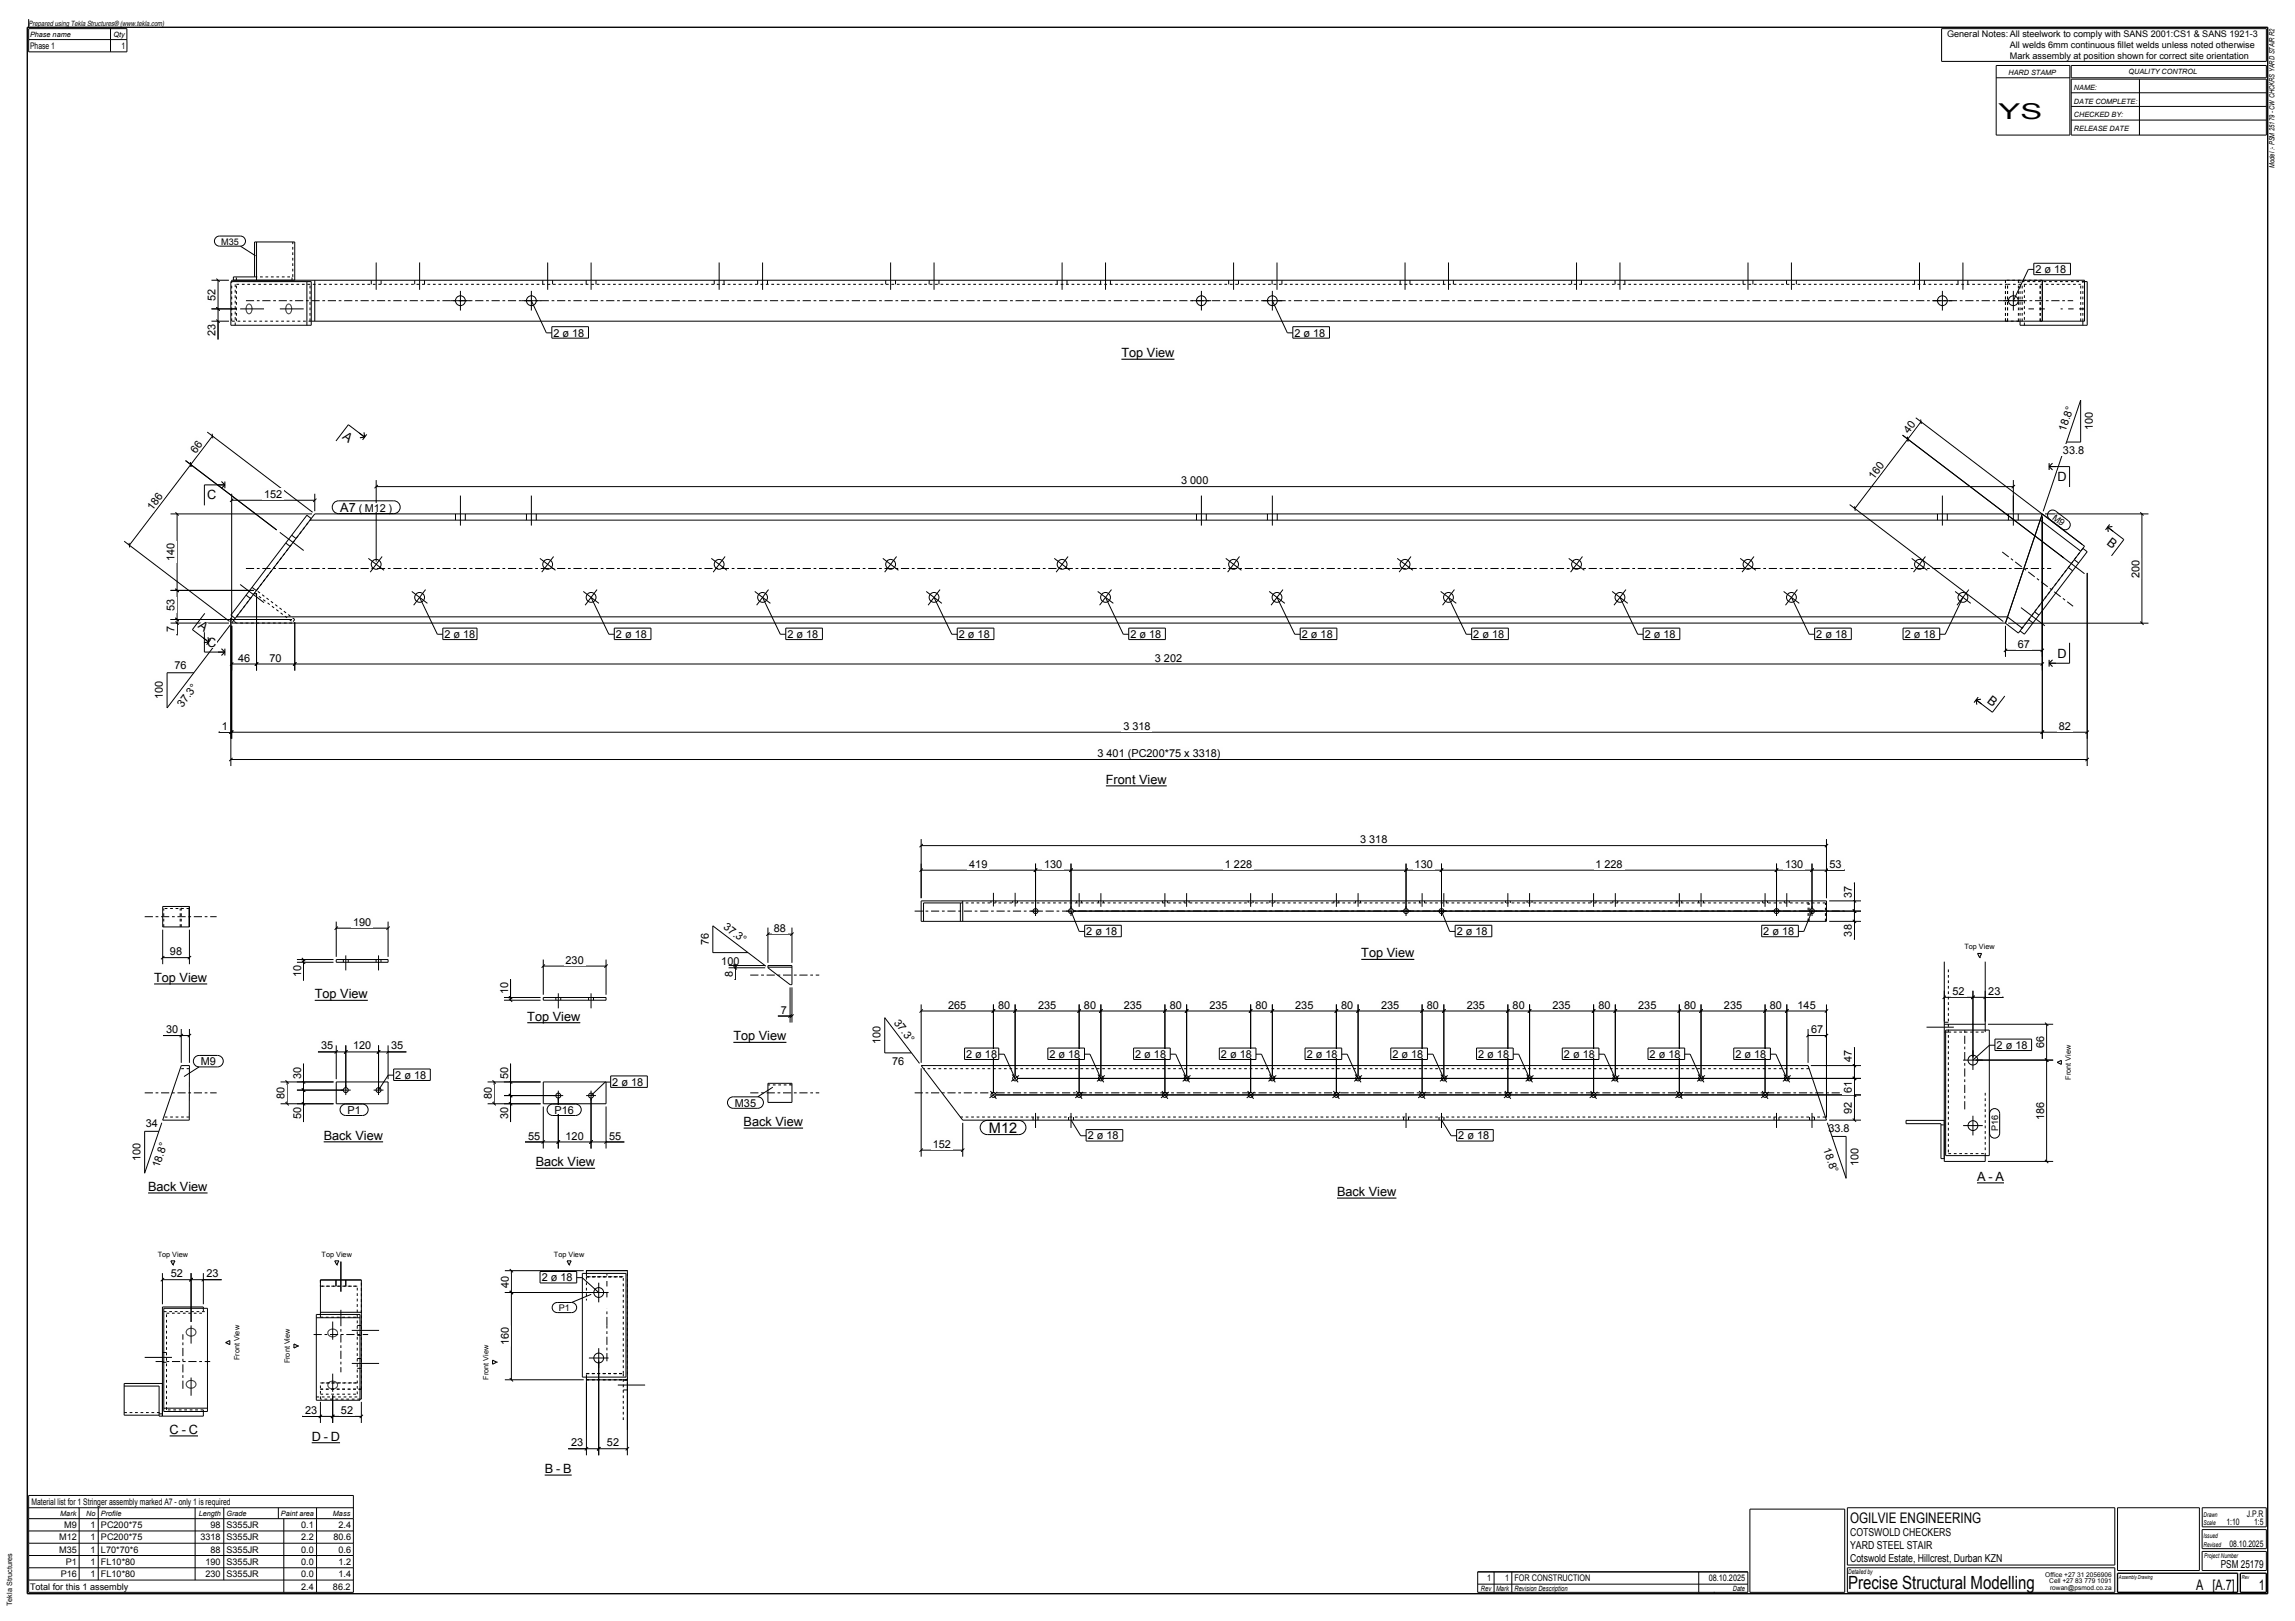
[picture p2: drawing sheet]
<svg xmlns="http://www.w3.org/2000/svg" width="841mm" height="594mm" viewBox="0 0 841 594" stroke-linecap="round" stroke-linejoin="round" font-family="sans-serif">
<defs><g id="words">
<text font-size="8" x="732.4" y="43.5">YS</text>
<text font-size="6.7" x="677.2" y="582.3">Precise Structural Modelling</text>
<g font-size="5.3">
<text x="362.4" y="415.2">M12</text>
<text x="678" y="558">OGILVIE ENGINEERING</text>
<text x="804.8" y="582.5">A [A.7]</text>
<text x="827.8" y="582.5">1</text>
</g>
<g font-size="4.7">
<text x="410.9" y="130.9">Top View</text>
<text x="125.3" y="160.4" transform="rotate(37 125.3 160.4)">A</text>
<text x="754" y="176.2">D</text>
<text x="75.9" y="182.9">C</text>
<text x="124.7" y="187.6">A7</text>
<text x="771.8" y="199.4" transform="rotate(37 771.8 199.4)">B</text>
<text x="72.4" y="229.9" transform="rotate(37 72.4 229.9)">A</text>
<text x="75.9" y="237.2">C</text>
<text x="754" y="241.3">D</text>
<text x="727.9" y="257.1" transform="rotate(37 727.9 257.1)">B</text>
<text x="405.2" y="287.2">Front View</text>
<text x="498.8" y="350.8">Top View</text>
<text x="56.5" y="359.8">Top View</text>
<text x="115.3" y="365.8">Top View</text>
<text x="193.2" y="374">Top View</text>
<text x="268.7" y="381.2">Top View</text>
<text x="272.5" y="412.6">Back View</text>
<text x="118.6" y="417.7">Back View</text>
<text x="196.3" y="427.4">Back View</text>
<text x="54.3" y="436.4">Back View</text>
<text x="724.5" y="432.7">A</text>
<text x="728.6" y="432.7">-</text>
<text x="731.2" y="432.7">A</text>
<text x="489.9" y="438.3">Back View</text>
<text x="62.2" y="525.4">C - C</text>
<text x="114.2" y="527.9">D - D</text>
<text x="199.6" y="539.8">B - B</text>
</g>
<g font-size="4">
<text x="745.9" y="100.1">2 ø 18</text>
<text x="79" y="110.2" transform="rotate(-90 79 110.2)">52</text>
<text x="79" y="123.3" transform="rotate(-90 79 123.3)">23</text>
<text x="202.8" y="123.3">2 ø 18</text>
<text x="474.4" y="123.3">2 ø 18</text>
<text x="699.5" y="159" transform="rotate(-53 699.5 159)">40</text>
<text x="756.9" y="158.3" transform="rotate(-71 756.9 158.3)">18.8°</text>
<text x="767" y="157.6" transform="rotate(-90 767 157.6)">100</text>
<text x="71.8" y="166.2" transform="rotate(-53 71.8 166.2)">66</text>
<text x="756" y="166.5">33.8</text>
<text x="432.8" y="177.4">3 000</text>
<text x="686.7" y="175.7" transform="rotate(-53 686.7 175.7)">160</text>
<text x="96.8" y="182.4">152</text>
<text x="55.9" y="187.1" transform="rotate(-53 55.9 187.1)">186</text>
<text x="131.5" y="187.6">( M12 )</text>
<text x="64" y="205.7" transform="rotate(-90 64 205.7)">140</text>
<text x="784" y="211.7" transform="rotate(-90 784 211.7)">200</text>
<text x="64" y="223.9" transform="rotate(-90 64 223.9)">53</text>
<text x="64" y="231.7" transform="rotate(-90 64 231.7)">7</text>
<text x="162.9" y="233.8">2 ø 18</text>
<text x="225.7" y="233.8">2 ø 18</text>
<text x="288.5" y="233.8">2 ø 18</text>
<text x="351.4" y="233.8">2 ø 18</text>
<text x="414.2" y="233.8">2 ø 18</text>
<text x="477.1" y="233.8">2 ø 18</text>
<text x="539.9" y="233.8">2 ø 18</text>
<text x="602.7" y="233.8">2 ø 18</text>
<text x="665.6" y="233.8">2 ø 18</text>
<text x="698" y="233.8">2 ø 18</text>
<text x="739.4" y="237.4">67</text>
<text x="63.9" y="245">76</text>
<text x="87.2" y="242.4">46</text>
<text x="98.8" y="242.4">70</text>
<text x="423.2" y="242.4">3 202</text>
<text x="59.7" y="256.3" transform="rotate(-90 59.7 256.3)">100</text>
<text x="66.9" y="259.4" transform="rotate(-53 66.9 259.4)">37.3°</text>
<text x="81.3" y="267.4">1</text>
<text x="411.6" y="267.4">3 318</text>
<text x="754.4" y="267.4">82</text>
<text x="402.2" y="277.4">3 401 (PC200*75 x 3318)</text>
<text x="498.4" y="309">3 318</text>
<text x="355.2" y="318">419</text>
<text x="382.6" y="318">130</text>
<text x="448.8" y="318">1 228</text>
<text x="518.4" y="318">130</text>
<text x="584.6" y="318">1 228</text>
<text x="654.2" y="318">130</text>
<text x="670.4" y="318">53</text>
<text x="678.7" y="329" transform="rotate(-90 678.7 329)">37</text>
<text x="129.4" y="339.2">190</text>
<text x="264.8" y="340.1" transform="rotate(37 264.8 340.1)">37.3°</text>
<text x="283.6" y="341.4">88</text>
<text x="259.7" y="346.4" transform="rotate(-90 259.7 346.4)">76</text>
<text x="398.1" y="342.7">2 ø 18</text>
<text x="533.8" y="342.7">2 ø 18</text>
<text x="646.2" y="342.7">2 ø 18</text>
<text x="678.7" y="343.2" transform="rotate(-90 678.7 343.2)">38</text>
<text x="62.3" y="350">98</text>
<text x="207.2" y="353.1">230</text>
<text x="264.3" y="353.6">100</text>
<text x="110.3" y="358.2" transform="rotate(-90 110.3 358.2)">10</text>
<text x="268.5" y="358" transform="rotate(-90 268.5 358)">8</text>
<text x="186.2" y="364.4" transform="rotate(-90 186.2 364.4)">10</text>
<text x="715.5" y="364.6">52</text>
<text x="728.6" y="364.6">23</text>
<text x="286.2" y="371.4">7</text>
<text x="347.5" y="369.6">265</text>
<text x="365.8" y="369.6">80</text>
<text x="380.4" y="369.6">235</text>
<text x="397.2" y="369.6">80</text>
<text x="411.8" y="369.6">235</text>
<text x="428.6" y="369.6">80</text>
<text x="443.2" y="369.6">235</text>
<text x="460.1" y="369.6">80</text>
<text x="474.6" y="369.6">235</text>
<text x="491.5" y="369.6">80</text>
<text x="506.1" y="369.6">235</text>
<text x="522.9" y="369.6">80</text>
<text x="537.5" y="369.6">235</text>
<text x="554.3" y="369.6">80</text>
<text x="568.9" y="369.6">235</text>
<text x="585.7" y="369.6">80</text>
<text x="600.3" y="369.6">235</text>
<text x="617.1" y="369.6">80</text>
<text x="631.7" y="369.6">235</text>
<text x="648.6" y="369.6">80</text>
<text x="658.7" y="369.6">145</text>
<text x="327.5" y="374.7" transform="rotate(53 327.5 374.7)">37.3°</text>
<text x="60.9" y="378.6">30</text>
<text x="322.7" y="382.7" transform="rotate(-90 322.7 382.7)">100</text>
<text x="663.7" y="378.6">67</text>
<text x="117.6" y="384.6">35</text>
<text x="129.4" y="384.6">120</text>
<text x="143.3" y="384.6">35</text>
<text x="354.1" y="387.6">2 ø 18</text>
<text x="384.6" y="387.6">2 ø 18</text>
<text x="416" y="387.6">2 ø 18</text>
<text x="447.4" y="387.6">2 ø 18</text>
<text x="478.8" y="387.6">2 ø 18</text>
<text x="510.3" y="387.6">2 ø 18</text>
<text x="541.7" y="387.6">2 ø 18</text>
<text x="573.1" y="387.6">2 ø 18</text>
<text x="604.5" y="387.6">2 ø 18</text>
<text x="635.9" y="387.6">2 ø 18</text>
<text x="678.7" y="389.3" transform="rotate(-90 678.7 389.3)">47</text>
<text x="731.6" y="384.4">2 ø 18</text>
<text x="749.1" y="384.1" transform="rotate(-90 749.1 384.1)">66</text>
<text x="73.6" y="390.4">M9</text>
<text x="110.3" y="395.3" transform="rotate(-90 110.3 395.3)">30</text>
<text x="144.9" y="395.3">2 ø 18</text>
<text x="186.2" y="395.3" transform="rotate(-90 186.2 395.3)">50</text>
<text x="326.9" y="390.3">76</text>
<text x="224.4" y="397.9">2 ø 18</text>
<text x="678.7" y="400.4" transform="rotate(-90 678.7 400.4)">61</text>
<text x="104.3" y="402.7" transform="rotate(-90 104.3 402.7)">80</text>
<text x="180.2" y="402.7" transform="rotate(-90 180.2 402.7)">80</text>
<text x="269.3" y="405.5">M35</text>
<text x="53.4" y="413.1">34</text>
<text x="110.3" y="410" transform="rotate(-90 110.3 410)">50</text>
<text x="127.3" y="408.2">P1</text>
<text x="186.2" y="410" transform="rotate(-90 186.2 410)">30</text>
<text x="203.2" y="408.2">P16</text>
<text x="678.7" y="408.1" transform="rotate(-90 678.7 408.1)">92</text>
<text x="749.1" y="410.4" transform="rotate(-90 749.1 410.4)">186</text>
<text x="193.5" y="417.6">55</text>
<text x="207.2" y="417.6">120</text>
<text x="223.2" y="417.6">55</text>
<text x="398.6" y="417.5">2 ø 18</text>
<text x="534.4" y="417.5">2 ø 18</text>
<text x="670" y="414.9">33.8</text>
<text x="51.5" y="425.6" transform="rotate(-90 51.5 425.6)">100</text>
<text x="341.8" y="420.6">152</text>
<text x="668.1" y="421.1" transform="rotate(71 668.1 421.1)">18.8°</text>
<text x="58.4" y="428.1" transform="rotate(-71 58.4 428.1)">18.8°</text>
<text x="681" y="427.4" transform="rotate(-90 681 427.4)">100</text>
<text x="62.5" y="468">52</text>
<text x="75.6" y="468">23</text>
<text x="186.5" y="471.9" transform="rotate(-90 186.5 471.9)">40</text>
<text x="198.5" y="469.5">2 ø 18</text>
<text x="186.5" y="493" transform="rotate(-90 186.5 493)">160</text>
<text x="111.8" y="518.1">23</text>
<text x="124.9" y="518.1">52</text>
<text x="209.3" y="530">23</text>
<text x="222.4" y="530">52</text>
<text x="678" y="563">COTSWOLD CHECKERS</text>
<text x="678" y="567.5">YARD STEEL STAIR</text>
<text x="678" y="572.5">Cotswold Estate, Hillcrest, Durban KZN</text>
<text x="813.8" y="574.5">PSM 25179</text>
</g>
<g font-size="3.3">
<text x="11" y="18">Phase 1</text>
<text x="44.5" y="18">1</text>
<text x="713.5" y="13.5">General Notes: All steelwork to comply with SANS 2001:CS1 &amp; SANS 1921-3</text>
<text x="736.5" y="17.5">All welds 6mm continuous fillet welds unless noted otherwise</text>
<text x="736.5" y="21.5">Mark assembly at position shown for correct site orientation</text>
<text x="81" y="89.6">M35</text>
<text x="751.9" y="190.1" transform="rotate(37 751.9 190.1)">M9</text>
<text x="732.2" y="414.6" transform="rotate(-90 732.2 414.6)">P16</text>
<text x="204.8" y="480.4">P1</text>
<text x="11.5" y="551.5">Material list for 1 Stringer assembly marked A7 - only 1 is required</text>
<text x="823.4" y="555.7">J.P.R</text>
<text x="23.5" y="560">M9</text>
<text x="33.1" y="560">1</text>
<text x="37" y="560">PC200*75</text>
<text x="77.1" y="560">98 S355JR</text>
<text x="110.4" y="560">0.1</text>
<text x="124" y="560">2.4</text>
<text x="815.8" y="559">1:10</text>
<text x="826" y="559">1:5</text>
<text x="21.7" y="564.5">M12</text>
<text x="21.7" y="569">M35</text>
<text x="33.1" y="564.5">1</text>
<text x="33.1" y="569">1</text>
<text x="37" y="569">L70*70*6</text>
<text x="37" y="564.5">PC200*75</text>
<text x="73.4" y="564.5">3318 S355JR</text>
<text x="77.1" y="569">88 S355JR</text>
<text x="110.4" y="564.5">2.2</text>
<text x="110.4" y="569">0.0</text>
<text x="122.2" y="564.5">80.6</text>
<text x="124" y="569">0.6</text>
<text x="817" y="567">08.10.2025</text>
<text x="24.1" y="573.5">P1</text>
<text x="33.1" y="573.5">1</text>
<text x="37" y="573.5">FL10*80</text>
<text x="75.3" y="573.5">190 S355JR</text>
<text x="110.4" y="573.5">0.0</text>
<text x="124" y="573.5">1.2</text>
<text x="22.2" y="578">P16</text>
<text x="33.1" y="578">1</text>
<text x="37" y="578">FL10*80</text>
<text x="75.3" y="578">230 S355JR</text>
<text x="110.4" y="578">0.0</text>
<text x="124" y="578">1.4</text>
<text x="545" y="579.5">1</text>
<text x="551.5" y="579.5">1 FOR CONSTRUCTION</text>
<text x="626.2" y="579.5">08.10.2025</text>
<text x="11" y="582.5">Total for this 1 assembly</text>
<text x="110.4" y="582.5">2.4</text>
<text x="122" y="582.5">86.2</text>
</g>
<g font-size="2.7">
<text x="10.5" y="9.5">Prepared using Tekla Structures® (www.tekla.com)</text>
<text x="11" y="13.5">Phase name</text>
<text x="41.6" y="13.5">Qty</text>
<text x="736" y="27.5">HARD STAMP</text>
<text x="780" y="27">QUALITY CONTROL</text>
<text x="760" y="33">NAME:</text>
<text x="760" y="38">DATE COMPLETE:</text>
<text x="760" y="43">CHECKED BY:</text>
<text x="760" y="48">RELEASE DATE</text>
<text x="833.5" y="61.5" transform="rotate(-90 833.5 61.5)">Model :- PSM 25179 - CW CHCKRS YARD STAIR R2</text>
<text x="719.9" y="347.9">Top View</text>
<text x="758.9" y="395.7" transform="rotate(-90 758.9 395.7)">Front View</text>
<text x="57.8" y="460.5">Top View</text>
<text x="117.9" y="460.5">Top View</text>
<text x="203" y="460.5">Top View</text>
<text x="87.7" y="498.3" transform="rotate(-90 87.7 498.3)">Front View</text>
<text x="106.2" y="499.6" transform="rotate(-90 106.2 499.6)">Front View</text>
<text x="179" y="505.5" transform="rotate(-90 179 505.5)">Front View</text>
<text x="22.1" y="555.5">Mark</text>
<text x="31.6" y="555.5">No</text>
<text x="37" y="555.5">Profile</text>
<text x="72.8" y="555.5">Length</text>
<text x="83" y="555.5">Grade</text>
<text x="102.9" y="555.5">Paint area</text>
<text x="122" y="555.5">Mass</text>
<text x="542.7" y="583">Rev</text>
<text x="548.3" y="583">Mark</text>
<text x="555" y="583">Revision Description</text>
<text x="635" y="583">Date</text>
<text x="4.5" y="588.5" transform="rotate(-90 4.5 588.5)">Tekla Structures</text>
</g>
<g font-size="2.4">
<text x="807.5" y="555.7">Drawn</text>
<text x="807.5" y="559">Scale</text>
<text x="807.5" y="563.8">Issued</text>
<text x="807.5" y="566.8">Revised</text>
<text x="807.7" y="570.7">Project Number</text>
<text x="677.2" y="576.7">Detailed by</text>
<text x="749.5" y="578">Office +27 31 2056906</text>
<text x="751" y="580.3">Cell +27 83 779 1091</text>
<text x="751.3" y="582.5">rowan@psmod.co.za</text>
</g>
<g font-size="2">
<text x="776.5" y="578.5">Assembly Drawing</text>
<text x="821.5" y="578.5">Rev</text>
</g>
</g></defs>
<path d="M10 10h821v574h-821z" fill="none" stroke="#000" stroke-width=".5"/>
<path d="M405.3 288h22.2" fill="none" stroke="#000" stroke-width=".4"/>
<path d="M405.3 283.7h22.2v3.5h-22.2z" fill-rule="evenodd" fill="#fefefb"/>
<path d="M410.9 131.6h19.5" fill="none" stroke="#000" stroke-width=".4"/>
<path d="M410.9 127.4h19.5v3.5h-19.5z" fill-rule="evenodd" fill="#fefefb"/>
<path d="M724.5 433.5h9.9" fill="none" stroke="#000" stroke-width=".4"/>
<g fill="#fefefb">
<path d="M724.5 429.2h3.1v3.5h-3.1z" fill-rule="evenodd"/>
<path d="M728.6 429.2h1.6v3.5h-1.6z" fill-rule="evenodd"/>
<path d="M731.2 429.2h3.2v3.5h-3.2z" fill-rule="evenodd"/>
</g>
<path d="M724.7 349.4h1.5l-.8 1.5zM753.9 389.3l1.5-.8v1.5zM199.6 540.5h9.9" fill="none" stroke="#000" stroke-width=".4"/>
<g fill="#fefefb">
<path d="M199.6 536.3h3.1v3.5h-3.1z" fill-rule="evenodd"/>
<path d="M203.8 536.3h1.5v3.5h-1.5z" fill-rule="evenodd"/>
<path d="M206.4 536.3h3.1v3.5h-3.1z" fill-rule="evenodd"/>
</g>
<path d="M207.8 462h1.5l-.8 1.5zM180.5 498.4l1.5 .8-1.5 .7zM62.2 526.2h10.4" fill="none" stroke="#000" stroke-width=".4"/>
<g fill="#fefefb">
<path d="M62.2 521.9h3.3v3.5h-3.3z" fill-rule="evenodd"/>
<path d="M66.6 521.9h1.5v3.5h-1.5z" fill-rule="evenodd"/>
<path d="M69.2 521.9h3.4v3.5h-3.4z" fill-rule="evenodd"/>
</g>
<path d="M62.6 462h1.5l-.7 1.5zM82.7 492l1.5-.8v1.5zM114.2 528.7h10.4" fill="none" stroke="#000" stroke-width=".4"/>
<g fill="#fefefb">
<path d="M114.2 524.4h3.4v3.5h-3.4z" fill-rule="evenodd"/>
<path d="M118.6 524.4h1.6v3.5h-1.6z" fill-rule="evenodd"/>
<path d="M121.2 524.4h3.4v3.5h-3.4z" fill-rule="evenodd"/>
</g>
<path d="M56.5 360.6h19.4M122.7 462h1.5l-.8 1.5zM107.7 492.5l1.5 .7-1.5 .8z" fill="none" stroke="#000" stroke-width=".4"/>
<path d="M56.5 356.3h19.4v3.5h-19.4z" fill-rule="evenodd" fill="#fefefb"/>
<path d="M54.3 437.2h21.7" fill="none" stroke="#000" stroke-width=".4"/>
<path d="M54.3 432.9h21.7v3.5h-21.7z" fill-rule="evenodd" fill="#fefefb"/>
<path d="M115.3 366.6h19.5" fill="none" stroke="#000" stroke-width=".4"/>
<path d="M115.3 362.3h19.5v3.5h-19.5z" fill-rule="evenodd" fill="#fefefb"/>
<path d="M118.6 418.4h21.8" fill="none" stroke="#000" stroke-width=".4"/>
<path d="M118.6 414.2h21.8v3.5h-21.8z" fill-rule="evenodd" fill="#fefefb"/>
<path d="M193.2 374.8h19.5" fill="none" stroke="#000" stroke-width=".4"/>
<path d="M193.2 370.5h19.5v3.5h-19.5z" fill-rule="evenodd" fill="#fefefb"/>
<path d="M196.3 428.1h21.8" fill="none" stroke="#000" stroke-width=".4"/>
<path d="M196.3 423.9h21.8v3.5h-21.8z" fill-rule="evenodd" fill="#fefefb"/>
<path d="M268.7 382h19.5" fill="none" stroke="#000" stroke-width=".4"/>
<path d="M268.7 377.7h19.5v3.5h-19.5z" fill-rule="evenodd" fill="#fefefb"/>
<path d="M272.5 413.4h21.8" fill="none" stroke="#000" stroke-width=".4"/>
<path d="M272.5 409.1h21.8v3.5h-21.8z" fill-rule="evenodd" fill="#fefefb"/>
<path d="M498.8 351.6h19.5" fill="none" stroke="#000" stroke-width=".4"/>
<path d="M498.8 347.3h19.5v3.5h-19.5z" fill-rule="evenodd" fill="#fefefb"/>
<path d="M489.9 439h21.8" fill="none" stroke="#000" stroke-width=".4"/>
<path d="M489.9 434.8h21.8v3.5h-21.8z" fill-rule="evenodd" fill="#fefefb"/>
<g fill="none" stroke="#000" stroke-width=".37" stroke-dasharray="1 1 1 1" stroke-linecap="butt">
<path d="M84.9 117.7v-14.5M86.2 119.2v-16M86.6 102.7v-1.2M86.6 117.7v-13.5M86.6 104.2h649.1M93.3 101.5h14M107 102.7v-1.2M107.3 101.5v-12.8M113.6 117.7v-13.5M114.1 117.7h-29.2M734.9 102.7v15M734.9 117.7h6.1"/>
<path d="M734.9 117.7v-15M735.7 117.7v-13.5M735.7 104.2h26.8M739.6 117.7v-15M740.2 117.7v-14.5M741 117.7v-13.5M741.8 119.2v-16M747.6 117.7v-13.5M748.4 117.7h-.8M748.4 102.7h-13.5M762.5 117.7v-13.5M763.3 117.7v-14.5"/>
<path d="M763.9 103.2h-23.7M114.1 190l-20.1 26.3M93.3 217.3l14 10.7M763.3 201l-23.1 30.2M85.5 227.5l8.5-11.2M86.6 228.3l-1.1-.8M107 228.3h-20.4M108 227l-1 1.3M108 227l-14-10.7M735.7 226.1v-.1M60 339.7v-6.8M66 339.7v-6.8"/>
<path d="M66.4 339.7v-7.5M69.4 332.9h-9.4M662.6 337.6v-7.5M662.9 337.6v-6.7M668.9 330.9h-317M668.9 337.6v-6.7M714 355.3v67.4M714 378.2h13.5M727.5 378.2v-.7M69.4 391.6h-3.4M289.5 397.6v-.6M290.2 397.6h-8.8"/>
<path d="M662.9 391.6h-324.5M69.4 409.3h-9.4M668.9 409.3h-317M711.3 412.2h1.2M714 422.7h13.5M727.5 423.5v-23.7M74.5 479.4v1.8M117.4 469v2.3M117.4 471.3h13.5M130.9 471.3h-13.5M214.9 467.9h13.5M214.9 466.6v1.3"/>
<path d="M214.9 467.9v8.6M214.9 465.6v1M228.4 467.9h-13.5M60 480.6h16M61 481.2h13.5M117.4 481.7v1M117.4 482.7h13.5M45.5 517.6h14M61 516.6v-35.4M74.5 517.2v-.6M74.5 516.6h-13.5M115.9 511.9h16"/>
<path d="M117.4 509.1h15M117.4 512.7v-5.9M117.4 506.8h13.5M117.4 510.9h13.5M117.4 506.7v.1M117.4 509h15M130.9 510.9v-39.6M130.9 506.7h-13.5M131.9 512.7h-14.5M132.4 509v-40M214.9 505.6h15M214.9 503.3h13.5"/>
<path d="M214.9 504.6v-1.3M214.9 505.6v-1M228.4 503.3v-35.4M228.4 503.3v17.8M229.9 505.6v-40"/>
</g>
<path d="M749.3 113.2h-8.7M763.9 113.2h-8.8M222.4 475.4v-8.7" fill="none" stroke="#000" stroke-width=".37" stroke-dasharray="2 2" stroke-linecap="butt"/>
<g fill="none" stroke="#000" stroke-width=".37">
<path d="M10.5 10.5h36v8.5h-36zM10.5 7v3M10.5 14.5h36M40.5 10.5v8.5M711.5 10.5h119v12h-119zM731.5 24h27v25.5h-27zM731.5 28.5h27M759 24h71.5v4.5h-71.5zM759 29h71.5v20.5h-71.5zM759 34h71.5M759 39h71.5M784 29v20.5"/>
<path d="M759 44h71.5M88.1 90.2l5.5 3.5M94 88.7v14M137.9 96.2v10M153.8 96.2v10M200.7 96.2v10M216.6 96.2v10M263.5 96.2v10M279.4 96.2v10M326.4 96.2v10M342.3 96.2v10M389.2 96.2v10"/>
<path d="M405.1 96.2v10M452 96.2v10M468 96.2v10M514.9 96.2v10M530.8 96.2v10M577.7 96.2v10M593.6 96.2v10M640.6 96.2v10M656.5 96.2v10M703.4 96.2v10M719.3 96.2v10M745.3 98.7h-2l-5.5 11.5"/>
<path d="M77.5 117.7h6.4M77.5 102.7h6.4M77.5 113.2h9.1M79.3 117.1l1.2 1.2M79.3 112.6l1.2 1.2M79.3 102.1l1.2 1.2M79.9 102.7v21.7M84.6 103.2h29.5v16h-29.5zM84.9 103.2v-.5h679v15h-649.8M85.5 102.7v-1.2h7.8v-12.8h14.7v14M88 113.2h8.8M90.7 111.7a1.11 1.11 0 0 1 1.3 0 1.11 1.11 0 0 1 .3 1.3 1.27 1.27 0 0 1-.1 1.5 1.27 1.27 0 0 1-1.5 .3 2.51 2.51 0 0 1 0-3.1z"/>
<path d="M102.5 113.2h8.8M105.2 111.7a1.11 1.11 0 0 1 1.3 0 1.11 1.11 0 0 1 .4 1.3 1.27 1.27 0 0 1-.2 1.5 1.27 1.27 0 0 1-1.4 .3 2.51 2.51 0 0 1-.1-3.1zM112.5 103.2v16M115.3 102.7v15M136.1 102.7v1.5M139.7 102.7v1.5M152 102.7v1.5M155.6 102.7v1.5M165.1 110.2h7.2M168.7 106.6v7.2M191.1 110.2h7.2M194.7 106.6v7.2"/>
<path d="M194.7 110.2l5.5 11.8h2M198.9 102.7v1.5M202.5 102.7v1.5M214.8 102.7v1.5M218.4 102.7v1.5M261.7 102.7v1.5M265.3 102.7v1.5M277.6 102.7v1.5M281.2 102.7v1.5M324.6 102.7v1.5M328.2 102.7v1.5M340.5 102.7v1.5"/>
<path d="M344.1 102.7v1.5M387.4 102.7v1.5M391 102.7v1.5M403.3 102.7v1.5M406.9 102.7v1.5M436.7 110.2h7.2M440.3 106.6v7.2M450.2 102.7v1.5M453.8 102.7v1.5M462.7 110.2h7.2M466.2 102.7v1.5M466.3 106.6v7.2"/>
<path d="M466.3 110.2l5.5 11.8h2M469.8 102.7v1.5M513.1 102.7v1.5M516.7 102.7v1.5M529 102.7v1.5M532.6 102.7v1.5M575.9 102.7v1.5M579.5 102.7v1.5M591.8 102.7v1.5M595.4 102.7v1.5M638.8 102.7v1.5M642.4 102.7v1.5"/>
<path d="M654.7 102.7v1.5M658.3 102.7v1.5M701.6 102.7v1.5M705.2 102.7v1.5M708.2 110.2h7.2M711.8 106.6v7.2M717.5 102.7v1.5M721.1 102.7v1.5M734.2 110.2h7.2M737.8 106.6v7.2M748.4 102.7v15M763.3 117.7v1.5"/>
<path d="M763.9 103.2h1v16h-24.7v-1.5M75.9 158.3l38.7 29.4M77.7 158.9l.3 1.7M77.9 159.8l-30.5 40M697.2 159.5l66.7 50.7M702 153.1l61.1 46.5M703.8 153.7l.3 1.7M703.9 154.5l-24.2 31.9M68 168.8l33.4 25.4M69.8 169.4l.2 1.7M82.4 177.7h-7.5v7.5M133.6 160.2l-5.9-4.6-4.6 6"/>
<path d="M137.9 175.9v29.9M137.9 178.3h599.9M138.5 177.7l-1.2 1.2M699 160.1l.2 1.7M737.8 175.9v16.7M738.4 177.7l-1.2 1.2M750.9 171h7.5v7.5M757.3 162h5.2v-15.4l-13.8 40.8M45.5 198.3l38.6 29.4M47.3 198.9l.2 1.7M62.5 188.3h51.8M64.3 187.7l1.2 1.2"/>
<path d="M64.9 188.3v44.5M84.9 180.9v46.4M84.9 183.3h30.4M85.5 182.7l-1.2 1.2M102.5 195.1l8.8 6.6M104.7 199l1.6 1.2M106.9 196.1l1.6 1.2M113.6 190.6h634M114.1 190l-29.2 38.3h650M114.1 190l-1.6-1.2-27.9 36.6 1.6 1.2M115.3 180.9v6.4M115.9 182.7l-1.2 1.2"/>
<path d="M166.9 188.3v2.3M168.7 181.6v11M170.5 188.3v2.3M192.9 188.3v2.3M194.7 181.6v11M196.5 188.3v2.3M438.5 188.3v2.3M440.3 181.6v11M442.1 188.3v2.3M464.5 188.3v2.3M466.3 181.6v11M468.1 188.3v2.3"/>
<path d="M677.8 184.9l56.3 42.8M679.6 185.5l.2 1.7M710 188.3v2.3M711.8 181.6v11M713.6 188.3v2.3M736 188.3v2.3M739.6 188.3v2.3M747.6 190.6l14.9 11.4M748.4 188.3l-13.5 40.1 4.7 3.6 23.7-31M748.4 188.3l15.5 11.9-.6 .8M748.4 188.3h-633.1l-1.2 1.7M748.4 189.3v81.4"/>
<path d="M749.4 188.3h37.9M772.3 193.2l6 4.5-4.5 6M784.3 187.7l1.2 1.2M784.9 188.3v40.1M62.5 216.3h30.5M64.3 215.8l1.2 1.1M88 214.2l8.8 6.6M90.2 218.1l1.6 1.2M92.4 215.2l1.5 1.2M94 217.3v28.4M135 204.6l5.7 4.4M140 203.9l-4.3 5.8"/>
<path d="M150.9 216.7l5.7 4.4M153.8 218.9l6.5 13.5h2M155.9 216l-4.3 5.8M197.8 204.6l5.8 4.4M202.9 203.9l-4.4 5.8M213.7 216.7l5.8 4.4M216.6 218.9l6.5 13.5h2M218.8 216l-4.4 5.8M260.7 204.6l5.7 4.4M265.7 203.9l-4.4 5.8M276.6 216.7l5.7 4.4M279.4 218.9l6.5 13.5h2"/>
<path d="M281.6 216l-4.3 5.8M323.5 204.6l5.7 4.4M328.5 203.9l-4.3 5.8M339.4 216.7l5.7 4.4M342.3 218.9l6.5 13.5h2M344.5 216l-4.4 5.8M386.3 204.6l5.8 4.4M391.4 203.9l-4.4 5.8M402.3 216.7l5.7 4.4M405.1 218.9l6.5 13.5h2M407.3 216l-4.4 5.8M449.2 204.6l5.7 4.4"/>
<path d="M454.2 203.9l-4.3 5.8M465.1 216.7l5.7 4.4M468 218.9l6.5 13.5h2M470.1 216l-4.3 5.8M512 204.6l5.7 4.4M517.1 203.9l-4.4 5.8M527.9 216.7l5.8 4.4M530.8 218.9l6.5 13.5h2M533 216l-4.4 5.8M574.9 204.6l5.7 4.4M579.9 203.9l-4.4 5.8M590.8 216.7l5.7 4.4"/>
<path d="M593.6 218.9l6.5 13.5h2M595.8 216l-4.3 5.8M637.7 204.6l5.7 4.4M642.7 203.9l-4.3 5.8M653.6 216.7l5.7 4.4M656.5 218.9l6.5 13.5h2M658.7 216l-4.4 5.8M700.5 204.6l5.8 4.4M705.6 203.9l-4.4 5.8M716.4 216.7l5.8 4.4M719.3 218.9l-6.5 13.5h-2M721.5 216l-4.4 5.8"/>
<path d="M757.9 208l1.6 1.2M760.1 205.1l1.6 1.2M763.3 201l1.6 1.2-23.1 30.2-1.6-1.2M764.9 209.9v70.8M62.5 228.3h21.4M62.5 227h44.5M64.3 227.7l1.2 1.2M64.3 226.4l1.2 1.2M74.9 231.5v7.5h7.5M75 224.8l-4.5 5.9 6 4.6M84.3 229.1l-13.3 17.4M84.6 226.4v54.3"/>
<path d="M84.9 229.3v41.4M86.6 226h649.1M108 228v17.7M734.9 238.3h13.5M734.9 229.3v11.4M735.5 237.7l-1.2 1.2M735.7 226.1l5.3 4.1M735.9 228.4h51.4M740.6 222.7l8.7 6.6M743.4 227.1l1.6 1.2M745.6 224.2l1.6 1.2M749 237.7l-1.2 1.2"/>
<path d="M758.4 235.5v7.5h-7.5M784.3 227.8l1.2 1.2M61.2 246.5h9.8l-9.8 12.9zM84.9 243.3h663.5M85.5 242.7l-1.2 1.2M94.6 242.7l-1.2 1.2M108.6 242.7l-1.2 1.2M734.7 255l-4.6 6-5.9-4.5M749 242.7l-1.2 1.2M80.1 268.3h684.8M84.6 278.3h680.3M85.2 267.7l-1.2 1.2"/>
<path d="M85.2 277.7l-1.2 1.2M85.5 267.7l-1.2 1.2M749 267.7l-1.2 1.2M765.5 267.7l-1.2 1.2M765.5 277.7l-1.2 1.2M337.6 307.5v21.6M337.6 318.9h338.4M337.6 309.9h331.7M338.2 318.3l-1.2 1.2M338.2 309.3l-1.2 1.2M379.5 316.5v19.2M380.1 318.3l-1.2 1.2"/>
<path d="M392.5 316.5v19.2M393.1 318.3l-1.2 1.2M515.2 316.5v19.2M515.8 318.3l-1.2 1.2M528.2 316.5v19.2M528.8 318.3l-1.2 1.2M651 316.5v19.2M651.6 318.3l-1.2 1.2M664 316.5v19.2M664.6 318.3l-1.2 1.2M669.3 307.5v21.6M669.9 318.3l-1.2 1.2"/>
<path d="M669.9 309.3l-1.2 1.2M59.6 332.2h9.8v7.5h-9.8zM69.4 332.9h.1M69.4 332.2v7.5M123.2 337.7v12.9M123.8 339.5l-1.2 1.2M142.2 337.7v12.9M142.8 339.5l-1.2 1.2M281.4 339.9v12.9M290.2 339.9v12.9M337.6 330.1h331.7v7.5h-331.7zM338.4 337.6v-6.7h13.5v6.7"/>
<path d="M352.8 330.1v7.5M363.1 330.1v.8M364 327.2v5M364.9 330.1v.8M371.1 330.1v.8M372 327.2v5M372.9 330.1v.8M377.7 333.9h3.6M390.7 333.9h291.3M392.5 333.9l3 7.4h2M394.6 330.1v.8M395.5 327.3v5"/>
<path d="M396.4 330.1v.8M402.5 330.1v.8M403.4 327.3v5M404.3 330.1v.8M426 330.1v.8M426.9 327.3v5M427.8 330.1v.8M433.9 330.1v.8M434.8 327.3v5M435.7 330.1v.8M457.4 330.1v.8M458.3 327.3v5"/>
<path d="M459.2 330.1v.8M465.4 330.1v.8M466.3 327.3v5M467.2 330.1v.8M488.8 330.1v.8M489.7 327.3v5M490.6 330.1v.8M496.8 330.1v.8M497.7 327.3v5M498.6 330.1v.8M520.2 330.1v.8M521.1 327.3v5"/>
<path d="M522 330.1v.8M528.2 330.1v.8M528.2 333.9l3 7.4h2M529.1 327.3v5M530 330.1v.8M551.7 330.1v.8M552.6 327.3v5M553.5 330.1v.8M559.6 330.1v.8M560.5 327.3v5M561.4 330.1v.8M583.1 330.1v.8"/>
<path d="M584 327.3v5M584.9 330.1v.8M591 330.1v.8M591.9 327.3v5M592.8 330.1v.8M614.5 330.1v.8M615.4 327.3v5M616.3 330.1v.8M622.4 330.1v.8M623.3 327.3v5M624.2 330.1v.8M645.9 330.1v.8"/>
<path d="M646.8 327.3v5M647.7 330.1v.8M653.9 330.1v.8M654.8 327.3v5M655.7 330.1v.8M664 333.9l-3 7.4h-2M670.3 337.6h11.7M670.3 330.1h11.7M679 333.3l1.2 1.2M679 329.5l1.2 1.2M679 337l1.2 1.2M679.6 323.4v20.9"/>
<path d="M59.6 340.7v12.6M59.6 350.9h9.8M60.2 350.3l-1.2 1.2M69.4 340.7v12.6M70 350.3l-1.2 1.2M108.8 351.6h13.4M108.8 352.6h13.4M110.6 352l1.2 1.2M110.6 351l1.2 1.2M111.2 351.6v7.7M123.2 351.6h19v1h-19zM123.2 340.1h19"/>
<path d="M125.8 351.6v1M126.7 350.1v5.5M127.6 351.6v1M137.8 351.6v1M138.7 350.1v5.5M139.6 351.6v1M187.1 358.8v7.7M199.1 351.6v12.9M199.1 354h23M199.7 353.4l-1.2 1.2M222.1 351.6v12.9M222.7 353.4l-1.2 1.2"/>
<path d="M267 353.8h13.4M267 354.6h13.4M268.8 354l1.2 1.2M268.8 353.2l1.2 1.2M269.4 353.8v5.3M274.1 349.1h-12.9v-9.8l19.4 14.7M281.4 353.8h8.8v7h-.7l-8.1-6.2zM281.4 354.4h8.8M281.4 342.3h8.8M282 341.7l-1.2 1.2M290.8 341.7l-1.2 1.2M712.5 352.4v73.2h15v-2.1"/>
<path d="M727.5 352.4v25.1M59.7 379.5h9.7M66.4 377.1v12.4M67 378.9l-1.2 1.2M69.4 377.1v12.4M70 378.9l-1.2 1.2M184.7 365.5h13.4M184.7 366.5h13.4M186.5 365.9l1.2 1.2M186.5 364.9l1.2 1.2M199.1 365.5h23v1h-23zM203.7 365.5v1"/>
<path d="M204.6 364v5.5M205.5 365.5v1M215.7 365.5v1M216.6 364v5.5M217.5 365.5v1M285.1 372.3h5.1M289.5 361.8v12.9M290.1 371.7l-1.2 1.2M290.2 361.8v12.9M290.8 371.7l-1.2 1.2M337.6 368.1v21.4M337.6 370.5h331.7"/>
<path d="M338.2 369.9l-1.2 1.2M364 368.1v32.1M364.6 369.9l-1.2 1.2M372 368.1v26.1M372.6 369.9l-1.2 1.2M395.5 368.1v32.1M396.1 369.9l-1.2 1.2M403.4 368.1v26.1M404 369.9l-1.2 1.2M426.9 368.1v32.1M427.5 369.9l-1.2 1.2M434.8 368.1v26.1"/>
<path d="M435.4 369.9l-1.2 1.2M458.3 368.1v32.1M458.9 369.9l-1.2 1.2M466.3 368.1v26.1M466.9 369.9l-1.2 1.2M489.7 368.1v32.1M490.3 369.9l-1.2 1.2M497.7 368.1v26.1M498.3 369.9l-1.2 1.2M521.1 368.1v32.1M521.7 369.9l-1.2 1.2M529.1 368.1v26.1"/>
<path d="M529.7 369.9l-1.2 1.2M552.6 368.1v32.1M553.2 369.9l-1.2 1.2M560.5 368.1v26.1M561.1 369.9l-1.2 1.2M584 368.1v32.1M584.6 369.9l-1.2 1.2M591.9 368.1v26.1M592.5 369.9l-1.2 1.2M615.4 368.1v32.1M616 369.9l-1.2 1.2M623.3 368.1v26.1"/>
<path d="M623.9 369.9l-1.2 1.2M646.8 368.1v32.1M647.4 369.9l-1.2 1.2M654.8 368.1v26.1M655.4 369.9l-1.2 1.2M662.6 379.5h6.7M662.6 377.1v12.4M663.2 378.9l-1.2 1.2M669.3 368.1v41.4M669.9 369.9l-1.2 1.2M669.9 378.9l-1.2 1.2M706 376.4h10"/>
<path d="M712.5 374.6h1.5M712.5 378.2h1.5M712.5 375.3h15M712.5 365.5h21.7M713 377.5h16v46h-16zM713.1 364.9l-1.2 1.2M723 363.1v29M723.6 364.9l-1.2 1.2M728.1 364.9l-1.2 1.2M728.5 375.3h23.9M749.4 374.7l1.2 1.2M750 375.3v50.3"/>
<path d="M66.4 390.5h3v20h-9.8zM73 391l-5.6 3.5M102.8 396.5h19.4M104.6 395.9l1.2 1.2M105.2 396.5v8M108.8 399.5h19.7M110.6 398.9l1.2 1.2M110.6 395.9l1.2 1.2M111.2 389.8v21.4M116.5 385.5h32.4M123.2 383.1v12.4M123.2 396.5h19v8h-19z"/>
<path d="M123.8 384.9l-1.2 1.2M126.7 383.1v18.2M127.3 384.9l-1.2 1.2M136.9 399.5h3.6M138.7 383.1v18.2M139.3 384.9l-1.2 1.2M142.2 383.1v12.4M142.8 384.9l-1.2 1.2M144.3 394h-2l-3.6 5.5M178.7 396.5h19.4M180.5 395.9l1.2 1.2M181.1 396.5v8"/>
<path d="M186.5 395.9l1.2 1.2M187.1 389.8v21.4M204.6 399.7v21.2M216.6 399.7v21.2M221.8 396.5l-5.2 5M222.1 396.5v8h-23v-8h24.7M281.4 397h8.8v7h-8.8zM283.2 398.4l-5.5 3.5M334 385.8h-9.8v-12.9l12.8 16.8M337.6 390.5h325l6.7 20h-316.5zM337.6 391.5v32.4M362.9 399.8l2.2 2.9"/>
<path d="M366 386.3h2l4 8.9M370.9 393.7l2.2 2.9M373 395.2h309M373.4 394.1l-2.8 2.2M394.4 399.8l2.1 2.9M397.4 386.3h2l4 8.9M402.3 393.7l2.2 2.9M404.8 394.1l-2.8 2.2M425.8 399.8l2.2 2.9M428.8 386.3h2l4 8.9M433.7 393.7l2.2 2.9M436.3 394.1l-2.9 2.2"/>
<path d="M457.2 399.8l2.2 2.9M460.3 386.3h2l4 8.9M465.2 393.7l2.1 2.9M467.7 394.1l-2.9 2.2M488.6 399.8l2.2 2.9M491.7 386.3h2l4 8.9M496.6 393.7l2.2 2.9M499.1 394.1l-2.9 2.2M520 399.8l2.2 2.9M523.1 386.3h2l4 8.9M528 393.7l2.2 2.9M530.5 394.1l-2.8 2.2"/>
<path d="M551.5 399.8l2.1 2.9M554.5 386.3h2l4 8.9M559.4 393.7l2.2 2.9M561.9 394.1l-2.8 2.2M582.9 399.8l2.2 2.9M585.9 386.3h2l4 8.9M590.8 393.7l2.2 2.9M593.4 394.1l-2.9 2.2M614.3 399.8l2.2 2.9M617.3 386.3h2l4 8.9M622.3 393.7l2.1 2.9M624.8 394.1l-2.9 2.2"/>
<path d="M645.7 399.8l2.2 2.9M648.8 386.3h2l4 8.9M653.7 393.7l2.2 2.9M656.2 394.1l-2.9 2.2M663.6 390.5h18.4M679 394.6l1.2 1.2M679 389.9l1.2 1.2M679.6 383.8v26.7M719.4 388.5h33M731 383h-2l-6 5.5M749.4 387.9l1.2 1.2M59.3 411.4l-6.3 18.5v-15.3h5.2"/>
<path d="M102.8 404.5h19.4M104.6 403.9l1.2 1.2M110.6 403.9l1.2 1.2M178.7 404.5h19.4M180.5 403.9l1.2 1.2M184.7 401.5h21.7M186.5 400.9l1.2 1.2M186.5 403.9l1.2 1.2M192.4 418.5h36.4M199.1 405.5v15.4M199.7 417.9l-1.2 1.2M205.2 417.9l-1.2 1.2"/>
<path d="M214.8 401.5h3.6M217.2 417.9l-1.2 1.2M222.1 405.5v15.4M222.7 417.9l-1.2 1.2M352.8 411.5v12.4M365 401.2h317M365.5 400.1l-2.9 2.2M378.6 409.3v1.2M379.5 407.8v5.5M380.4 409.3v1.2M391.6 409.3v1.2M392.5 407.8v5.5"/>
<path d="M392.5 410.4l3.5 5.8h2M393.4 409.3v1.2M396.9 400.1l-2.9 2.2M428.3 400.1l-2.9 2.2M459.7 400.1l-2.8 2.2M491.1 400.1l-2.8 2.2M514.3 409.3v1.2M515.2 407.8v5.5M516.1 409.3v1.2M522.6 400.1l-2.9 2.2M527.3 409.3v1.2M528.2 407.8v5.5"/>
<path d="M528.2 410.4l3.6 5.8h2M529.1 409.3v1.2M554 400.1l-2.9 2.2M585.4 400.1l-2.9 2.2M616.8 400.1l-2.8 2.2M648.2 400.1l-2.8 2.2M650.1 409.3v1.2M651 407.8v5.5M651.9 409.3v1.2M663.1 409.3v1.2M664 407.8v5.5M664.9 409.3v1.2"/>
<path d="M669.6 411.4l6.9 20.4v-15.4h-5.2M670.3 410.5h11.7M679 400.6l1.2 1.2M679 409.9l1.2 1.2M712.5 410.6h-14v1.2h12.8v12.8h1.2M719.4 412.5h7.2M723 408.9v7.2M337.6 421.5h15.2M338.2 420.9l-1.2 1.2M353.4 420.9l-1.2 1.2M728.5 425.6h23.9M749.4 425l1.2 1.2"/>
<path d="M59.5 466.5v11.4M59.5 468.9h21.7M60 479.4h16v37.8h-16zM60.1 468.3l-1.2 1.2M70 466.5v17.9M70.6 468.3l-1.2 1.2M74.5 466.5v11.4M74.5 479.4v-.5h-15v40M75.1 468.3l-1.2 1.2M123.1 469v2.3M124.9 462.3v11M126.7 469v2.3"/>
<path d="M185 465.6h28.9M185 473.6h38M186.8 473l1.2 1.2M186.8 465l1.2 1.2M187.4 465.6v40M211.3 468.2h2l6.1 5.4M213.4 466.6h16v38h-16zM214.9 466.6v-1h15v67.7M214.9 465.6h15M216.7 474.3l-7.2 3M219.4 470v7.2M53 497.4h10"/>
<path d="M59.5 495.6h1.5M59.5 499.2h1.5M68.6 487.3a1.66 1.66 0 0 1 2.3-.5 1.66 1.66 0 0 1 .5 2.3 1.66 1.66 0 0 1-2.2 .4 1.66 1.66 0 0 1-.6-2.2zM70 485.7v6.6M115.9 481.7h16v31.4h-16zM115.9 482.9h16M117.4 481.7v-12.7h15v43.7h-.5M117.4 480.9h15M120.5 487.5a1.66 1.66 0 0 1 2.3-.4 1.66 1.66 0 0 1 .5 2.3 1.66 1.66 0 0 1-2.3 .4 1.66 1.66 0 0 1-.5-2.3zM121.9 484.3v6.6M128.9 499.6h10M128.9 487.5h10"/>
<path d="M130.9 497.8h1.5M130.9 485.7h1.5M130.9 489.3h1.5M215.8 497.6h7.2M219.4 494v39.3M45.5 507.9h12.8v11h16.2v-1.7M58.3 518.6h-12.8v-11.6h14v11.9M58.3 518.1h1.2M60 516h16M68.6 506.4a1.66 1.66 0 0 1 2.3-.5 1.66 1.66 0 0 1 .5 2.3 1.66 1.66 0 0 1-2.2 .4 1.66 1.66 0 0 1-.6-2.2zM70 504.8v6.6M110.7 519h21.7"/>
<path d="M117.4 513.7v7.7M118 518.4l-1.2 1.2M120.5 506.6a1.66 1.66 0 0 1 2.3-.4 1.66 1.66 0 0 1 .5 2.3 1.66 1.66 0 0 1-2.3 .4 1.66 1.66 0 0 1-.5-2.3zM121.9 503.4v6.6M121.9 511.3v10.1M122.5 518.4l-1.2 1.2M130.9 501.4h1.5M132.4 513.7v7.7M133 518.4l-1.2 1.2M185 505.6h28.9M186.8 505l1.2 1.2M214.9 504.6v28.7"/>
<path d="M214.9 505.6h15M226.4 507.5h10M228.4 505.7h1.5M228.4 509.3h1.5M208.2 530.9h21.7M215.5 530.3l-1.2 1.2M220 530.3l-1.2 1.2M230.5 530.3l-1.2 1.2M10.5 548h119v35.5h-119zM10.5 552.5h119M10.5 556.5h119M29 552.5v26.5"/>
<path d="M36 552.5v26.5M71.5 552.5v26.5M82 552.5v26.5M102 552.5v4M104 556.5v27M116 552.5v31M641.2 553h34.8v30.5h-34.8zM677 552.5h98v21h-98zM776 552.5h30v23h-30zM807 552.5h23.5v7h-23.5zM10.5 561h119M10.5 565.5h119"/>
<path d="M10.5 570h119M10.5 574.5h119M10.5 579h119M541.5 576h99v7.5h-99zM547.5 576v7.5M554 576v7.5M622.5 576v7.5M677 574.5h98v9h-98zM807 560.5h23.5v7h-23.5zM807 568.5h23.5v7h-23.5zM541.5 580.5h99M628 583.5h.1"/>
<circle cx="168.7" cy="110.2" r="1.8"/>
<circle cx="194.7" cy="110.2" r="1.8"/>
<circle cx="440.3" cy="110.2" r="1.8"/>
<circle cx="466.3" cy="110.2" r="1.8"/>
<circle cx="711.8" cy="110.2" r="1.8"/>
<circle cx="737.8" cy="110.2" r="1.8"/>
<circle cx="137.9" cy="206.8" r="1.8"/>
<circle cx="153.8" cy="218.9" r="1.8"/>
<circle cx="200.7" cy="206.8" r="1.8"/>
<circle cx="216.6" cy="218.9" r="1.8"/>
<circle cx="263.5" cy="206.8" r="1.8"/>
<circle cx="279.4" cy="218.9" r="1.8"/>
<circle cx="326.4" cy="206.8" r="1.8"/>
<circle cx="342.3" cy="218.9" r="1.8"/>
<circle cx="389.2" cy="206.8" r="1.8"/>
<circle cx="405.1" cy="218.9" r="1.8"/>
<circle cx="452" cy="206.8" r="1.8"/>
<circle cx="468" cy="218.9" r="1.8"/>
<circle cx="514.9" cy="206.8" r="1.8"/>
<circle cx="530.8" cy="218.9" r="1.8"/>
<circle cx="577.7" cy="206.8" r="1.8"/>
<circle cx="593.6" cy="218.9" r="1.8"/>
<circle cx="640.6" cy="206.8" r="1.8"/>
<circle cx="656.5" cy="218.9" r="1.8"/>
<circle cx="703.4" cy="206.8" r="1.8"/>
<circle cx="719.3" cy="218.9" r="1.8"/>
<circle cx="379.5" cy="333.9" r=".9"/>
<circle cx="392.5" cy="333.9" r=".9"/>
<circle cx="515.2" cy="333.9" r=".9"/>
<circle cx="528.2" cy="333.9" r=".9"/>
<circle cx="651" cy="333.9" r=".9"/>
<circle cx="664" cy="333.9" r=".9"/>
<circle cx="126.7" cy="399.5" r=".9"/>
<circle cx="138.7" cy="399.5" r=".9"/>
<circle cx="372" cy="395.2" r=".9"/>
<circle cx="403.4" cy="395.2" r=".9"/>
<circle cx="434.8" cy="395.2" r=".9"/>
<circle cx="466.3" cy="395.2" r=".9"/>
<circle cx="497.7" cy="395.2" r=".9"/>
<circle cx="529.1" cy="395.2" r=".9"/>
<circle cx="560.5" cy="395.2" r=".9"/>
<circle cx="591.9" cy="395.2" r=".9"/>
<circle cx="623.3" cy="395.2" r=".9"/>
<circle cx="654.8" cy="395.2" r=".9"/>
<circle cx="723" cy="388.5" r="1.8"/>
<circle cx="204.6" cy="401.5" r=".9"/>
<circle cx="216.6" cy="401.5" r=".9"/>
<circle cx="364" cy="401.2" r=".9"/>
<circle cx="395.5" cy="401.2" r=".9"/>
<circle cx="426.9" cy="401.2" r=".9"/>
<circle cx="458.3" cy="401.2" r=".9"/>
<circle cx="489.7" cy="401.2" r=".9"/>
<circle cx="521.1" cy="401.2" r=".9"/>
<circle cx="552.6" cy="401.2" r=".9"/>
<circle cx="584" cy="401.2" r=".9"/>
<circle cx="615.4" cy="401.2" r=".9"/>
<circle cx="646.8" cy="401.2" r=".9"/>
<circle cx="723" cy="412.5" r="1.8"/>
<circle cx="219.4" cy="473.6" r="1.8"/>
<circle cx="219.4" cy="497.6" r="1.8"/>
</g>
<g fill="none" stroke="#000" stroke-width=".37" stroke-dasharray="3 1 1 1" stroke-linecap="butt">
<path d="M90.1 110.2h643.6M733.7 110.2h26M90.1 208.3h661.6M733.7 202.3l26 19.9M53 335.9h26.4M335.2 333.9h340.7M274.9 357.3h25.3M53 400.5h26.4M274.9 400.5h25.3M335.2 400.5h340.7M720 406.5v-29M57 498.9h20"/>
<path d="M114.9 489h20M124.9 483v19.9M124.9 483v-4M222.4 485.6v.1M222.4 498.8v-13.1M222.4 485.6v-6.1M67 508.9v-20"/>
</g>
<path d="M776 576.5h44v7h-44zM821 576.5h9.5v7h-9.5z" fill="none" stroke="#000" stroke-width=".5"/>
<g fill="#fefefb">
<path d="M80.7 263.8h3.4v4.2h-3.4z" fill-rule="evenodd"/>
<path d="M351.4 230.8h11.3v3h-11.3z" fill-rule="evenodd"/>
<path d="M351.4 230.8h11.3v3h-11.3z" fill-rule="evenodd"/>
</g>
<path d="M363.6 230.8v3" fill="none" stroke="#fefefb" stroke-width=".37"/>
<path d="M350.8 230.2h13.4v4.2h-13.4z" fill="none" stroke="#000" stroke-width=".37"/>
<g fill="#fefefb">
<path d="M63.3 241.4h5.7v4.2h-5.7z" fill-rule="evenodd"/>
<path d="M70 249.3l3.4 2.6-6.4 8.4-3.4-2.6z" fill-rule="evenodd"/>
<path d="M56.1 249h4.2v7.9h-4.2z" fill-rule="evenodd"/>
<path d="M780.4 204.4h4.2v7.9h-4.2z" fill-rule="evenodd"/>
<path d="M753.4 188.1l3.7 2.8-1.5 2-3.7-2.8z" fill-rule="evenodd"/>
<path d="M753.4 188.1l3.7 2.8-1.5 2-3.7-2.8z" fill-rule="evenodd"/>
</g>
<path d="M750.9 187.4l.8-.4 1.3 .1 4.9 3.7a1.85 1.85 0 0 1 .4 2.6 1.85 1.85 0 0 1-2.6 .4l-5-3.9-.4-1.2z" fill="none" stroke="#000" stroke-width=".37"/>
<path d="M75.9 179.4h3.4v3.5h-3.4z" fill-rule="evenodd" fill="#fefefb"/>
<path d="M79.9 177.7h2.5M81.1 176.4l1.3 1.3M82.4 176.4v2.5M82.4 177.7l-1.3 1.2" fill="none" stroke="#000" stroke-width=".4"/>
<path d="M75.9 233.7h3.4v3.5h-3.4z" fill-rule="evenodd" fill="#fefefb"/>
<path d="M79.9 239h2.5M81.1 237.7l1.3 1.3M82.4 237.7v2.5M82.4 239l-1.3 1.2" fill="none" stroke="#000" stroke-width=".4"/>
<g fill="#fefefb">
<path d="M411 263.8h11.3v4.2h-11.3z" fill-rule="evenodd"/>
<path d="M124.7 184.1h5.7v3.5h-5.7z" fill-rule="evenodd"/>
<path d="M124.7 184.1h5.7v3.5h-5.7z" fill-rule="evenodd"/>
<path d="M131.5 184.6h1.3v3h-1.3z" fill-rule="evenodd"/>
<path d="M131.5 184.6h1.3v3h-1.3z" fill-rule="evenodd"/>
<path d="M133.7 184.6h7.8v3h-7.8z" fill-rule="evenodd"/>
<path d="M133.7 184.6h7.8v3h-7.8z" fill-rule="evenodd"/>
<path d="M142.4 184.6h1.3v3h-1.3z" fill-rule="evenodd"/>
<path d="M142.4 184.6h1.3v3h-1.3z" fill-rule="evenodd"/>
</g>
<path d="M122.3 184.4l.8-.6 1-.3h20.2a2.35 2.35 0 0 1 2.3 2.4 2.35 2.35 0 0 1-2.3 2.3h-20.2a2.35 2.35 0 0 1-2.1-1.3 2.35 2.35 0 0 1 .3-2.5z" fill="none" stroke="#000" stroke-width=".37"/>
<g fill="#fefefb">
<path d="M688.2 167.8l3.4 2.5-4.8 6.3-3.4-2.6z" fill-rule="evenodd"/>
<path d="M753.8 263.8h5.6v4.2h-5.6z" fill-rule="evenodd"/>
<path d="M96.2 178.8h7.9v4.2h-7.9z" fill-rule="evenodd"/>
<path d="M401.6 273.8h46.3v4.2h-46.3z" fill-rule="evenodd"/>
<path d="M60.4 228.8h4.2v3.5h-4.2z" fill-rule="evenodd"/>
<path d="M225.7 230.8h11.3v3h-11.3z" fill-rule="evenodd"/>
<path d="M225.7 230.8h11.3v3h-11.3z" fill-rule="evenodd"/>
</g>
<path d="M237.9 230.8v3" fill="none" stroke="#fefefb" stroke-width=".37"/>
<path d="M225.1 230.2h13.4v4.2h-13.4z" fill="none" stroke="#000" stroke-width=".37"/>
<g fill="#fefefb">
<path d="M699.6 152.8l3.4 2.5-3.4 4.5-3.4-2.6z" fill-rule="evenodd"/>
<path d="M72 160l3.4 2.6-3.5 4.5-3.3-2.6z" fill-rule="evenodd"/>
<path d="M127.4 157.6l2.5 1.9-2.1 2.8-2.5-1.9z" fill-rule="evenodd"/>
</g>
<path d="M131.6 158.7l2 1.5M133.4 158.4l.2 1.8M134.4 159.2l-1.5 2M133.6 160.2l-1.7 .2" fill="none" stroke="#000" stroke-width=".4"/>
<path d="M74.5 227.1l2.5 1.9-2.2 2.8-2.4-1.9z" fill-rule="evenodd" fill="#fefefb"/>
<path d="M74.5 233.7l2 1.6M76.2 233.5l.3 1.8M76.5 235.3l-1.8 .2M77.2 234.3l-1.5 2" fill="none" stroke="#000" stroke-width=".4"/>
<path d="M730 254.3l2.5 1.9-2.1 2.8-2.5-1.9z" fill-rule="evenodd" fill="#fefefb"/>
<path d="M724.2 256.5l1.9 1.5M724.2 256.5l.2 1.7M724.9 255.5l-1.5 2M725.9 256.2l-1.7 .3" fill="none" stroke="#000" stroke-width=".4"/>
<path d="M774 196.6l2.4 1.9-2.1 2.8-2.5-1.9z" fill-rule="evenodd" fill="#fefefb"/>
<path d="M772.3 193.2l2 1.5M772.3 193.2l.3 1.7M773.1 192.2l-1.5 2M774.1 192.9l-1.8 .3" fill="none" stroke="#000" stroke-width=".4"/>
<path d="M754 237.8h3.4v3.5h-3.4z" fill-rule="evenodd" fill="#fefefb"/>
<path d="M750.9 243h2.5M750.9 243l1.2 1.3M750.9 241.8v2.5M752.1 241.8l-1.2 1.2" fill="none" stroke="#000" stroke-width=".4"/>
<path d="M754 172.7h3.4v3.5h-3.4z" fill-rule="evenodd" fill="#fefefb"/>
<path d="M750.9 171h2.5M750.9 171l1.2 1.2M750.9 169.7v2.5M752.1 169.7l-1.2 1.3" fill="none" stroke="#000" stroke-width=".4"/>
<g fill="#fefefb">
<path d="M162.9 230.8h11.3v3h-11.3z" fill-rule="evenodd"/>
<path d="M162.9 230.8h11.3v3h-11.3z" fill-rule="evenodd"/>
</g>
<path d="M162.3 230.2h12.5v4.2h-12.5z" fill="none" stroke="#000" stroke-width=".37"/>
<g fill="#fefefb">
<path d="M288.5 230.8h11.4v3h-11.4z" fill-rule="evenodd"/>
<path d="M288.5 230.8h11.4v3h-11.4z" fill-rule="evenodd"/>
</g>
<path d="M300.8 230.8v3" fill="none" stroke="#fefefb" stroke-width=".37"/>
<path d="M287.9 230.2h13.5v4.2h-13.5z" fill="none" stroke="#000" stroke-width=".37"/>
<g fill="#fefefb">
<path d="M414.2 230.8h11.4v3h-11.4z" fill-rule="evenodd"/>
<path d="M414.2 230.8h11.4v3h-11.4z" fill-rule="evenodd"/>
</g>
<path d="M426.5 230.8v3" fill="none" stroke="#fefefb" stroke-width=".37"/>
<path d="M413.6 230.2h13.5v4.2h-13.5z" fill="none" stroke="#000" stroke-width=".37"/>
<g fill="#fefefb">
<path d="M477.1 230.8h11.3v3h-11.3z" fill-rule="evenodd"/>
<path d="M477.1 230.8h11.3v3h-11.3z" fill-rule="evenodd"/>
</g>
<path d="M489.3 230.8v3" fill="none" stroke="#fefefb" stroke-width=".37"/>
<path d="M476.5 230.2h13.4v4.2h-13.4z" fill="none" stroke="#000" stroke-width=".37"/>
<g fill="#fefefb">
<path d="M422.6 238.8h11.2v4.2h-11.2z" fill-rule="evenodd"/>
<path d="M539.9 230.8h11.3v3h-11.3z" fill-rule="evenodd"/>
<path d="M539.9 230.8h11.3v3h-11.3z" fill-rule="evenodd"/>
</g>
<path d="M552.1 230.8v3" fill="none" stroke="#fefefb" stroke-width=".37"/>
<path d="M539.3 230.2h13.4v4.2h-13.4z" fill="none" stroke="#000" stroke-width=".37"/>
<g fill="#fefefb">
<path d="M98.2 238.8h5.6v4.2h-5.6z" fill-rule="evenodd"/>
<path d="M602.7 230.8h11.4v3h-11.4z" fill-rule="evenodd"/>
<path d="M602.7 230.8h11.4v3h-11.4z" fill-rule="evenodd"/>
</g>
<path d="M615 230.8v3" fill="none" stroke="#fefefb" stroke-width=".37"/>
<path d="M602.1 230.2h13.5v4.2h-13.5z" fill="none" stroke="#000" stroke-width=".37"/>
<g fill="#fefefb">
<path d="M86.6 238.8h5.7v4.2h-5.7z" fill-rule="evenodd"/>
<path d="M665.6 230.8h11.3v3h-11.3z" fill-rule="evenodd"/>
<path d="M665.6 230.8h11.3v3h-11.3z" fill-rule="evenodd"/>
</g>
<path d="M677.8 230.8v3" fill="none" stroke="#fefefb" stroke-width=".37"/>
<path d="M665 230.2h13.4v4.2h-13.4z" fill="none" stroke="#000" stroke-width=".37"/>
<g fill="#fefefb">
<path d="M698 230.8h11.3v3h-11.3z" fill-rule="evenodd"/>
<path d="M698 230.8h11.3v3h-11.3z" fill-rule="evenodd"/>
</g>
<path d="M710.2 230.8v3" fill="none" stroke="#fefefb" stroke-width=".37"/>
<path d="M697.4 230.2h13.4v4.2h-13.4z" fill="none" stroke="#000" stroke-width=".37"/>
<g fill="#fefefb">
<path d="M738.8 233.8h5.7v4.2h-5.7z" fill-rule="evenodd"/>
<path d="M60.4 198.4h4.2v7.9h-4.2z" fill-rule="evenodd"/>
<path d="M755.4 162.9h9v4.2h-9z" fill-rule="evenodd"/>
<path d="M756.7 147.7l4 1.3-3.4 10-4-1.3z" fill-rule="evenodd"/>
<path d="M763.4 150.4h4.2v7.8h-4.2z" fill-rule="evenodd"/>
<path d="M60.4 218.9h4.2v5.6h-4.2z" fill-rule="evenodd"/>
<path d="M57.5 179.1l3.3 2.6-4.8 6.3-3.3-2.6z" fill-rule="evenodd"/>
<path d="M432.2 173.8h11.2v4.2h-11.2z" fill-rule="evenodd"/>
<path d="M75.4 118.2h4.2v5.7h-4.2z" fill-rule="evenodd"/>
<path d="M81 87.1h6.5v2.5h-6.5z" fill-rule="evenodd"/>
<path d="M81 87.1h6.5v2.5h-6.5z" fill-rule="evenodd"/>
</g>
<path d="M79.1 87l1.3-.5h7.7a1.85 1.85 0 0 1 1.9 1.8 1.85 1.85 0 0 1-1.9 1.9h-7.7a1.85 1.85 0 0 1-1.7-1.1 1.85 1.85 0 0 1 .4-2.1z" fill="none" stroke="#000" stroke-width=".37"/>
<g fill="#fefefb">
<path d="M745.9 97.1h11.3v3h-11.3z" fill-rule="evenodd"/>
<path d="M745.9 97.1h11.3v3h-11.3z" fill-rule="evenodd"/>
</g>
<path d="M758.1 97.1v3" fill="none" stroke="#fefefb" stroke-width=".37"/>
<path d="M745.3 96.5h13.4v4.2h-13.4z" fill="none" stroke="#000" stroke-width=".37"/>
<g fill="#fefefb">
<path d="M474.4 120.3h11.3v3h-11.3z" fill-rule="evenodd"/>
<path d="M474.4 120.3h11.3v3h-11.3z" fill-rule="evenodd"/>
</g>
<path d="M486.6 120.3v3" fill="none" stroke="#fefefb" stroke-width=".37"/>
<path d="M473.8 119.7h13.4v4.2h-13.4z" fill="none" stroke="#000" stroke-width=".37"/>
<g fill="#fefefb">
<path d="M202.8 120.3h11.4v3h-11.4z" fill-rule="evenodd"/>
<path d="M202.8 120.3h11.4v3h-11.4z" fill-rule="evenodd"/>
</g>
<path d="M215.1 120.3v3" fill="none" stroke="#fefefb" stroke-width=".37"/>
<path d="M202.2 119.7h13.5v4.2h-13.5z" fill="none" stroke="#000" stroke-width=".37"/>
<g fill="#fefefb">
<path d="M75.4 105.1h4.2v5.7h-4.2z" fill-rule="evenodd"/>
<path d="M729.7 408.7h2.5v5.9h-2.5z" fill-rule="evenodd"/>
<path d="M729.7 408.7h2.5v5.9h-2.5z" fill-rule="evenodd"/>
</g>
<path d="M729.6 406.8a1.85 1.85 0 0 1 2-.4 1.85 1.85 0 0 1 1.2 1.7v7.1a1.85 1.85 0 0 1-1.9 1.9 1.85 1.85 0 0 1-1.8-1.9v-7.1z" fill="none" stroke="#000" stroke-width=".37"/>
<g fill="#fefefb">
<path d="M731.6 381.4h11.4v3h-11.4z" fill-rule="evenodd"/>
<path d="M731.6 381.4h11.4v3h-11.4z" fill-rule="evenodd"/>
</g>
<path d="M743.9 381.4v3" fill="none" stroke="#fefefb" stroke-width=".37"/>
<path d="M731 380.8h13.5v4.2h-13.5z" fill="none" stroke="#000" stroke-width=".37"/>
<g fill="#fefefb">
<path d="M728 361h5.7v4.2h-5.7z" fill-rule="evenodd"/>
<path d="M714.9 361h5.7v4.2h-5.7z" fill-rule="evenodd"/>
<path d="M745.5 379.1h4.2v5.6h-4.2z" fill-rule="evenodd"/>
<path d="M745.5 403.1h4.2v7.9h-4.2z" fill-rule="evenodd"/>
<path d="M204.8 477.9h4.1v2.5h-4.1z" fill-rule="evenodd"/>
<path d="M204.8 477.9h4.1v2.5h-4.1z" fill-rule="evenodd"/>
</g>
<path d="M202.9 477.8l1.3-.5h5.3a1.85 1.85 0 0 1 1.8 1.8 1.85 1.85 0 0 1-1.8 1.9h-5.3a1.85 1.85 0 0 1-1.7-1.2 1.85 1.85 0 0 1 .4-2z" fill="none" stroke="#000" stroke-width=".37"/>
<g fill="#fefefb">
<path d="M198.5 466.5h11.3v3h-11.3z" fill-rule="evenodd"/>
<path d="M198.5 466.5h11.3v3h-11.3z" fill-rule="evenodd"/>
</g>
<path d="M210.7 466.5v3" fill="none" stroke="#fefefb" stroke-width=".37"/>
<path d="M197.9 465.9h13.4v4.2h-13.4z" fill="none" stroke="#000" stroke-width=".37"/>
<g fill="#fefefb">
<path d="M221.8 526.4h5.7v4.2h-5.7z" fill-rule="evenodd"/>
<path d="M208.7 526.4h5.7v4.2h-5.7z" fill-rule="evenodd"/>
<path d="M182.9 466.8h4.2v5.7h-4.2z" fill-rule="evenodd"/>
<path d="M182.9 485.7h4.2v7.9h-4.2z" fill-rule="evenodd"/>
<path d="M75 464.4h5.7v4.2h-5.7z" fill-rule="evenodd"/>
<path d="M61.9 464.4h5.7v4.2h-5.7z" fill-rule="evenodd"/>
<path d="M124.3 514.5h5.7v4.2h-5.7z" fill-rule="evenodd"/>
<path d="M111.2 514.5h5.7v4.2h-5.7z" fill-rule="evenodd"/>
<path d="M61.7 346.4h5.6v4.2h-5.6z" fill-rule="evenodd"/>
<path d="M73.6 387.4h5.5v3h-5.5z" fill-rule="evenodd"/>
<path d="M73.6 387.4h5.5v3h-5.5z" fill-rule="evenodd"/>
</g>
<path d="M71.5 387.4l1.5-.6h6.7a2.1 2.1 0 0 1 2.1 2.1 2.1 2.1 0 0 1-2.1 2.1h-6.7a2.1 2.1 0 0 1-2-1.3 2.1 2.1 0 0 1 .5-2.3z" fill="none" stroke="#000" stroke-width=".37"/>
<g fill="#fefefb">
<path d="M60.3 375h5.6v4.2h-5.6z" fill-rule="evenodd"/>
<path d="M128.8 335.6h7.9v4.2h-7.9z" fill-rule="evenodd"/>
<path d="M106.7 353.1h4.2v5.7h-4.2z" fill-rule="evenodd"/>
<path d="M100.7 397.6h4.2v5.7h-4.2z" fill-rule="evenodd"/>
<path d="M106.7 390.3h4.2v5.6h-4.2z" fill-rule="evenodd"/>
<path d="M106.7 405h4.2v5.6h-4.2z" fill-rule="evenodd"/>
<path d="M127.3 405.2h4.9v3h-4.9z" fill-rule="evenodd"/>
<path d="M127.3 405.2h4.9v3h-4.9z" fill-rule="evenodd"/>
</g>
<path d="M125.2 405.2l1.5-.6h6.1a2.1 2.1 0 0 1 2.1 2.1 2.1 2.1 0 0 1-2.1 2.1h-6.1a2.1 2.1 0 0 1-1.9-1.3 2.1 2.1 0 0 1 .4-2.3z" fill="none" stroke="#000" stroke-width=".37"/>
<g fill="#fefefb">
<path d="M144.9 392.3h11.3v3h-11.3z" fill-rule="evenodd"/>
<path d="M144.9 392.3h11.3v3h-11.3z" fill-rule="evenodd"/>
</g>
<path d="M157.1 392.3v3" fill="none" stroke="#fefefb" stroke-width=".37"/>
<path d="M144.3 391.7h13.4v4.2h-13.4z" fill="none" stroke="#000" stroke-width=".37"/>
<g fill="#fefefb">
<path d="M142.7 381h5.7v4.2h-5.7z" fill-rule="evenodd"/>
<path d="M128.8 381h7.9v4.2h-7.9z" fill-rule="evenodd"/>
<path d="M117 381h5.7v4.2h-5.7z" fill-rule="evenodd"/>
<path d="M206.7 349.5h7.8v4.2h-7.8z" fill-rule="evenodd"/>
<path d="M182.6 359.3h4.2v5.7h-4.2z" fill-rule="evenodd"/>
<path d="M203.2 405.2h7.1v3h-7.1z" fill-rule="evenodd"/>
<path d="M203.2 405.2h7.1v3h-7.1z" fill-rule="evenodd"/>
</g>
<path d="M201.1 405.2l1.5-.6h8.3a2.1 2.1 0 0 1 2.1 2.1 2.1 2.1 0 0 1-2.1 2.1h-8.3a2.1 2.1 0 0 1-2-1.3 2.1 2.1 0 0 1 .5-2.3z" fill="none" stroke="#000" stroke-width=".37"/>
<g fill="#fefefb">
<path d="M176.6 397.6h4.2v5.7h-4.2z" fill-rule="evenodd"/>
<path d="M182.6 390.3h4.2v5.6h-4.2z" fill-rule="evenodd"/>
<path d="M182.6 405h4.2v5.6h-4.2z" fill-rule="evenodd"/>
<path d="M224.4 394.9h11.3v3h-11.3z" fill-rule="evenodd"/>
<path d="M224.4 394.9h11.3v3h-11.3z" fill-rule="evenodd"/>
</g>
<path d="M236.6 394.9v3" fill="none" stroke="#fefefb" stroke-width=".37"/>
<path d="M223.8 394.3h13.4v4.2h-13.4z" fill="none" stroke="#000" stroke-width=".37"/>
<g fill="#fefefb">
<path d="M222.6 414h5.7v4.2h-5.7z" fill-rule="evenodd"/>
<path d="M206.7 414h7.8v4.2h-7.8z" fill-rule="evenodd"/>
<path d="M192.9 414h5.7v4.2h-5.7z" fill-rule="evenodd"/>
<path d="M264.9 355.2h4.2v3.4h-4.2z" fill-rule="evenodd"/>
<path d="M285.6 367.8h3.4v4.2h-3.4z" fill-rule="evenodd"/>
<path d="M283 337.8h5.6v4.2h-5.6z" fill-rule="evenodd"/>
<path d="M269.3 402.5h7.8v3h-7.8z" fill-rule="evenodd"/>
<path d="M269.3 402.5h7.8v3h-7.8z" fill-rule="evenodd"/>
</g>
<path d="M267.2 402.5l1.5-.6h9a2.1 2.1 0 0 1 2.1 2.1 2.1 2.1 0 0 1-2.1 2.1h-9a2.1 2.1 0 0 1-2-1.3 2.1 2.1 0 0 1 .5-2.3z" fill="none" stroke="#000" stroke-width=".37"/>
<g fill="#fefefb">
<path d="M517.8 314.4h7.9v4.2h-7.9z" fill-rule="evenodd"/>
<path d="M448.3 314.4h11.2v4.2h-11.2z" fill-rule="evenodd"/>
<path d="M646.2 339.7h11.3v3h-11.3z" fill-rule="evenodd"/>
<path d="M646.2 339.7h11.3v3h-11.3z" fill-rule="evenodd"/>
</g>
<path d="M658.4 339.7v3" fill="none" stroke="#fefefb" stroke-width=".37"/>
<path d="M645.6 339.1h13.4v4.2h-13.4z" fill="none" stroke="#000" stroke-width=".37"/>
<g fill="#fefefb">
<path d="M382 314.4h7.9v4.2h-7.9z" fill-rule="evenodd"/>
<path d="M533.8 339.7h11.4v3h-11.4z" fill-rule="evenodd"/>
<path d="M533.8 339.7h11.4v3h-11.4z" fill-rule="evenodd"/>
</g>
<path d="M546.1 339.7v3" fill="none" stroke="#fefefb" stroke-width=".37"/>
<path d="M533.2 339.1h13.5v4.2h-13.5z" fill="none" stroke="#000" stroke-width=".37"/>
<g fill="#fefefb">
<path d="M398.1 339.7h11.3v3h-11.3z" fill-rule="evenodd"/>
<path d="M398.1 339.7h11.3v3h-11.3z" fill-rule="evenodd"/>
</g>
<path d="M410.3 339.7v3" fill="none" stroke="#fefefb" stroke-width=".37"/>
<path d="M397.5 339.1h13.4v4.2h-13.4z" fill="none" stroke="#000" stroke-width=".37"/>
<g fill="#fefefb">
<path d="M669.8 314.4h5.7v4.2h-5.7z" fill-rule="evenodd"/>
<path d="M653.6 314.4h7.8v4.2h-7.8z" fill-rule="evenodd"/>
<path d="M584 314.4h11.2v4.2h-11.2z" fill-rule="evenodd"/>
<path d="M354.6 314.4h7.9v4.2h-7.9z" fill-rule="evenodd"/>
<path d="M497.8 305.4h11.2v4.2h-11.2z" fill-rule="evenodd"/>
<path d="M675.1 323.9h4.2v5.7h-4.2z" fill-rule="evenodd"/>
<path d="M675.1 338.1h4.2v5.7h-4.2z" fill-rule="evenodd"/>
<path d="M599.7 366h7.9v4.2h-7.9z" fill-rule="evenodd"/>
<path d="M474 366h7.9v4.2h-7.9z" fill-rule="evenodd"/>
<path d="M658.1 366h7.9v4.2h-7.9z" fill-rule="evenodd"/>
<path d="M675.1 395.4h4.2v5.6h-4.2z" fill-rule="evenodd"/>
<path d="M534.4 414.5h11.3v3h-11.3z" fill-rule="evenodd"/>
<path d="M534.4 414.5h11.3v3h-11.3z" fill-rule="evenodd"/>
</g>
<path d="M546.6 414.5v3" fill="none" stroke="#fefefb" stroke-width=".37"/>
<path d="M533.8 413.9h13.4v4.2h-13.4z" fill="none" stroke="#000" stroke-width=".37"/>
<g fill="#fefefb">
<path d="M541.7 384.6h11.3v3h-11.3z" fill-rule="evenodd"/>
<path d="M541.7 384.6h11.3v3h-11.3z" fill-rule="evenodd"/>
</g>
<path d="M553.9 384.6v3" fill="none" stroke="#fefefb" stroke-width=".37"/>
<path d="M541.1 384h13.4v4.2h-13.4z" fill="none" stroke="#000" stroke-width=".37"/>
<g fill="#fefefb">
<path d="M490.9 366h5.6v4.2h-5.6z" fill-rule="evenodd"/>
<path d="M379.8 366h7.9v4.2h-7.9z" fill-rule="evenodd"/>
<path d="M536.9 366h7.9v4.2h-7.9z" fill-rule="evenodd"/>
<path d="M398.6 414.5h11.3v3h-11.3z" fill-rule="evenodd"/>
<path d="M398.6 414.5h11.3v3h-11.3z" fill-rule="evenodd"/>
</g>
<path d="M410.8 414.5v3" fill="none" stroke="#fefefb" stroke-width=".37"/>
<path d="M398 413.9h13.4v4.2h-13.4z" fill="none" stroke="#000" stroke-width=".37"/>
<g fill="#fefefb">
<path d="M573.1 384.6h11.3v3h-11.3z" fill-rule="evenodd"/>
<path d="M573.1 384.6h11.3v3h-11.3z" fill-rule="evenodd"/>
</g>
<path d="M585.3 384.6v3" fill="none" stroke="#fefefb" stroke-width=".37"/>
<path d="M572.5 384h13.4v4.2h-13.4z" fill="none" stroke="#000" stroke-width=".37"/>
<g fill="#fefefb">
<path d="M365.2 366h5.6v4.2h-5.6z" fill-rule="evenodd"/>
<path d="M411.2 366h7.9v4.2h-7.9z" fill-rule="evenodd"/>
<path d="M604.5 384.6h11.3v3h-11.3z" fill-rule="evenodd"/>
<path d="M604.5 384.6h11.3v3h-11.3z" fill-rule="evenodd"/>
</g>
<path d="M616.7 384.6v3" fill="none" stroke="#fefefb" stroke-width=".37"/>
<path d="M603.9 384h13.4v4.2h-13.4z" fill="none" stroke="#000" stroke-width=".37"/>
<g fill="#fefefb">
<path d="M675.1 403h4.2v5.7h-4.2z" fill-rule="evenodd"/>
<path d="M362.4 411.2h10.4v4h-10.4z" fill-rule="evenodd"/>
<path d="M362.4 411.2h10.4v4h-10.4z" fill-rule="evenodd"/>
</g>
<path d="M359.8 411.5l.8-.7 1.2-.2h11.6a2.6 2.6 0 0 1 2.6 2.6 2.6 2.6 0 0 1-2.6 2.6h-11.6a2.6 2.6 0 0 1-2.4-1.5 2.6 2.6 0 0 1 .4-2.8z" fill="none" stroke="#000" stroke-width=".37"/>
<g fill="#fefefb">
<path d="M354.1 384.6h11.3v3h-11.3z" fill-rule="evenodd"/>
<path d="M354.1 384.6h11.3v3h-11.3z" fill-rule="evenodd"/>
</g>
<path d="M353.5 384h12.5v4.2h-12.5z" fill="none" stroke="#000" stroke-width=".37"/>
<g fill="#fefefb">
<path d="M384.6 384.6h11.3v3h-11.3z" fill-rule="evenodd"/>
<path d="M384.6 384.6h11.3v3h-11.3z" fill-rule="evenodd"/>
</g>
<path d="M396.8 384.6v3" fill="none" stroke="#fefefb" stroke-width=".37"/>
<path d="M384 384h13.4v4.2h-13.4z" fill="none" stroke="#000" stroke-width=".37"/>
<g fill="#fefefb">
<path d="M416 384.6h11.3v3h-11.3z" fill-rule="evenodd"/>
<path d="M416 384.6h11.3v3h-11.3z" fill-rule="evenodd"/>
</g>
<path d="M428.2 384.6v3" fill="none" stroke="#fefefb" stroke-width=".37"/>
<path d="M415.4 384h13.4v4.2h-13.4z" fill="none" stroke="#000" stroke-width=".37"/>
<g fill="#fefefb">
<path d="M447.4 384.6h11.4v3h-11.4z" fill-rule="evenodd"/>
<path d="M447.4 384.6h11.4v3h-11.4z" fill-rule="evenodd"/>
</g>
<path d="M459.7 384.6v3" fill="none" stroke="#fefefb" stroke-width=".37"/>
<path d="M446.8 384h13.5v4.2h-13.5z" fill="none" stroke="#000" stroke-width=".37"/>
<g fill="#fefefb">
<path d="M478.8 384.6h11.4v3h-11.4z" fill-rule="evenodd"/>
<path d="M478.8 384.6h11.4v3h-11.4z" fill-rule="evenodd"/>
</g>
<path d="M491.1 384.6v3" fill="none" stroke="#fefefb" stroke-width=".37"/>
<path d="M478.2 384h13.5v4.2h-13.5z" fill="none" stroke="#000" stroke-width=".37"/>
<g fill="#fefefb">
<path d="M510.3 384.6h11.3v3h-11.3z" fill-rule="evenodd"/>
<path d="M510.3 384.6h11.3v3h-11.3z" fill-rule="evenodd"/>
</g>
<path d="M522.5 384.6v3" fill="none" stroke="#fefefb" stroke-width=".37"/>
<path d="M509.7 384h13.4v4.2h-13.4z" fill="none" stroke="#000" stroke-width=".37"/>
<g fill="#fefefb">
<path d="M635.9 384.6h11.4v3h-11.4z" fill-rule="evenodd"/>
<path d="M635.9 384.6h11.4v3h-11.4z" fill-rule="evenodd"/>
</g>
<path d="M648.2 384.6v3" fill="none" stroke="#fefefb" stroke-width=".37"/>
<path d="M635.3 384h13.5v4.2h-13.5z" fill="none" stroke="#000" stroke-width=".37"/>
<g fill="#fefefb">
<path d="M663.1 375h5.7v4.2h-5.7z" fill-rule="evenodd"/>
<path d="M341.2 417h7.9v4.2h-7.9z" fill-rule="evenodd"/>
<path d="M648 366h5.6v4.2h-5.6z" fill-rule="evenodd"/>
<path d="M631.1 366h7.9v4.2h-7.9z" fill-rule="evenodd"/>
<path d="M616.5 366h5.7v4.2h-5.7z" fill-rule="evenodd"/>
<path d="M585.1 366h5.7v4.2h-5.7z" fill-rule="evenodd"/>
<path d="M568.3 366h7.9v4.2h-7.9z" fill-rule="evenodd"/>
<path d="M553.7 366h5.7v4.2h-5.7z" fill-rule="evenodd"/>
<path d="M522.3 366h5.6v4.2h-5.6z" fill-rule="evenodd"/>
<path d="M505.5 366h7.8v4.2h-7.8z" fill-rule="evenodd"/>
<path d="M459.4 366h5.7v4.2h-5.7z" fill-rule="evenodd"/>
<path d="M442.6 366h7.9v4.2h-7.9z" fill-rule="evenodd"/>
<path d="M428 366h5.7v4.2h-5.7z" fill-rule="evenodd"/>
<path d="M396.6 366h5.7v4.2h-5.7z" fill-rule="evenodd"/>
<path d="M346.9 366h7.8v4.2h-7.8z" fill-rule="evenodd"/>
<path d="M675.1 384.3h4.2v5.6h-4.2z" fill-rule="evenodd"/>
</g>
<use href="#words"/>
</svg>
